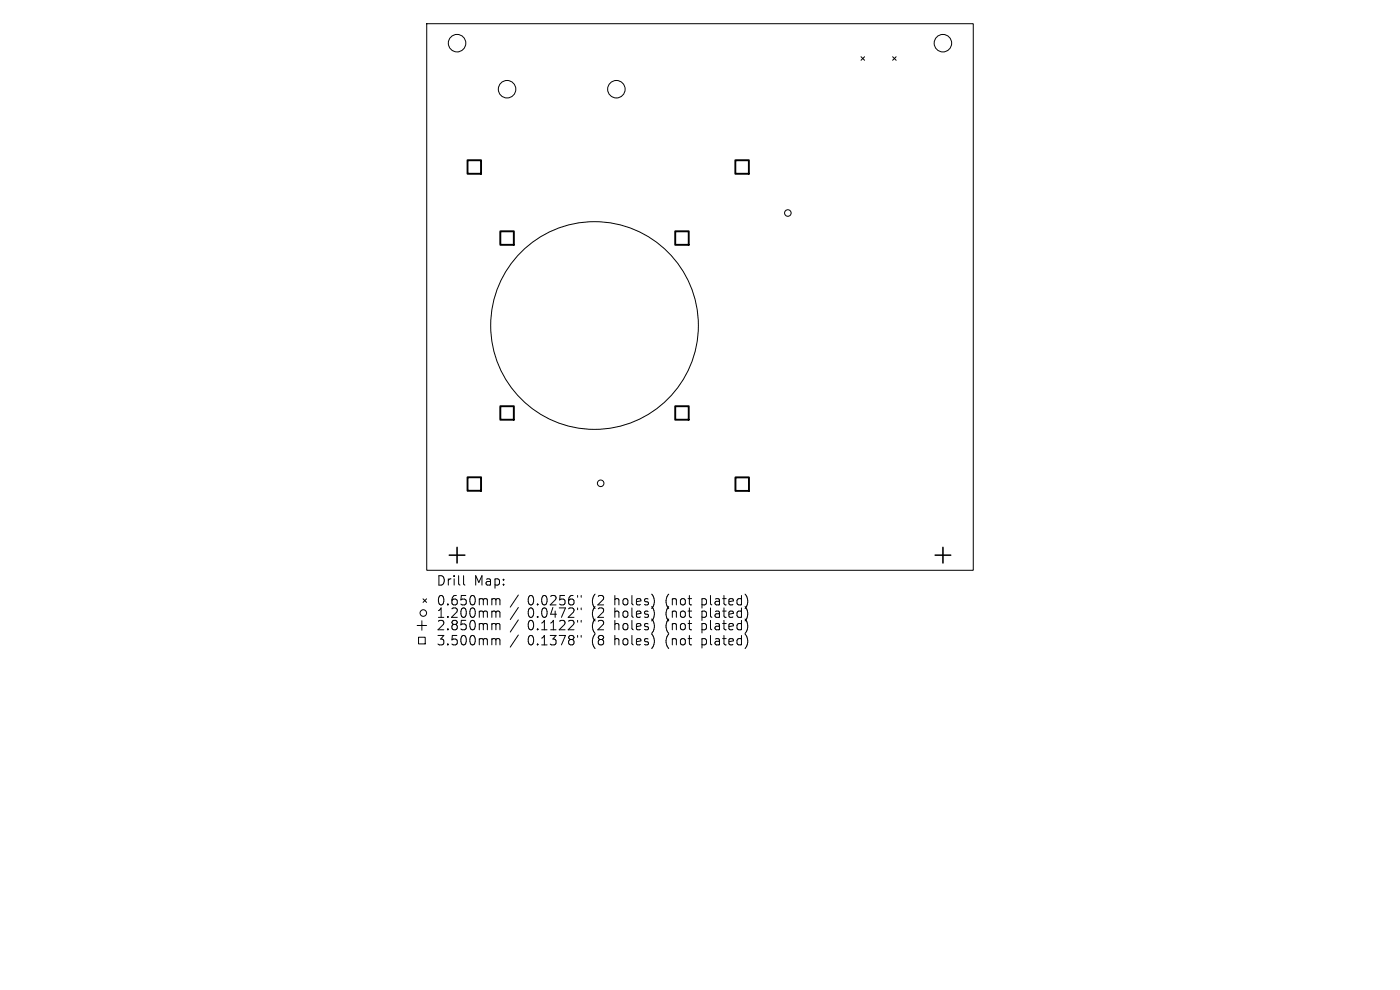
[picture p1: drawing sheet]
<svg xmlns="http://www.w3.org/2000/svg" width="297mm" height="210mm" viewBox="0 0 297 210" stroke-linecap="round" stroke-linejoin="round" font-family="sans-serif">
<defs><g id="words">
<g font-size="2.8">
<text x="92.5" y="124.5">Drill</text>
<text x="100.5" y="124.5">Map:</text>
<text x="92.5" y="128.7">0.650mm</text>
<text x="92.5" y="131.3">1.200mm</text>
<text x="111.9" y="128.7">0.0256&quot;</text>
<text x="111.9" y="131.3">0.0472&quot;</text>
<text x="125.7" y="128.7">(2</text>
<text x="125.7" y="131.3">(2</text>
<text x="130.6" y="128.7">holes)</text>
<text x="130.6" y="131.3">holes)</text>
<text x="141.7" y="128.7">(not</text>
<text x="141.7" y="131.3">(not</text>
<text x="149.5" y="128.7">plated)</text>
<text x="149.5" y="131.3">plated)</text>
<text x="92.5" y="134">2.850mm</text>
<text x="92.5" y="137.2">3.500mm</text>
<text x="111.9" y="134">0.1122&quot;</text>
<text x="111.9" y="137.2">0.1378&quot;</text>
<text x="125.7" y="134">(2</text>
<text x="125.7" y="137.2">(8</text>
<text x="130.6" y="134">holes)</text>
<text x="130.6" y="137.2">holes)</text>
<text x="141.7" y="134">(not</text>
<text x="141.7" y="137.2">(not</text>
<text x="149.5" y="134">plated)</text>
<text x="149.5" y="137.2">plated)</text>
</g>
</g></defs>
<g fill="none" stroke="#000" stroke-width=".21">
<path d="M90.5 5h116v116h-116zM182.7 12l.7 .8M183.4 12l-.7 .8M189.4 12l.7 .8M190.1 12l-.7 .8M88.5 132.7h2M88.8 135.2h1.4v1.4h-1.4zM89.5 131.7v2M89.7 127l.8 .8M90.5 127l-.8 .8M98.3 122.1v1.7l.3 .3M104.6 127l.5 .1 .1 .2"/>
<path d="M104.6 129.6h.3l.3 .3M104.6 132.3l.5 .1 .1 .2M104.6 135.5l.5 .1 .1 .2M105.2 127.3l.3-.3 .5 .1 .1 1.2M105.2 127.3v1M105.2 129.9v1.1M105.2 132.6v1M105.2 135.8v1M105.2 129.9l.3-.3 .5 .1 .1 1.3M105.2 132.6l.3-.3 .5 .1 .1 1.2M105.2 135.8l.3-.3 .5 .1 .1 1.2M110 126.2l-1.8 2.6"/>
<path d="M110 128.9l-1.8 2.5M110 131.5l-1.8 2.6M110 134.7l-1.8 2.6M122.5 126.3v.4M122.5 129v.3M122.5 131.6v.4M122.5 134.8v.4M123.3 126.3v.4M123.3 129v.3M123.3 131.6v.4M123.3 134.8v.4"/>
<circle cx="97" cy="9.2" r="1.86"/>
<circle cx="107.6" cy="18.9" r="1.86"/>
<circle cx="130.8" cy="18.9" r="1.86"/>
<circle cx="200" cy="9.2" r="1.86"/>
<circle cx="167.1" cy="45.2" r=".7"/>
<circle cx="126.1" cy="69.1" r="22"/>
<circle cx="127.4" cy="102.5" r=".7"/>
<circle cx="89.8" cy="130" r=".7"/>
</g>
<path d="M95.3 117.8h3.3M97 116.1v3.3M198.4 117.8h3.3M200 116.1v3.3" fill="none" stroke="#000" stroke-width=".33"/>
<path d="M99.2 34h2.9v2.9h-2.9zM156 34h2.9v2.9h-2.9zM106.1 49.1h2.9v2.8h-2.9zM143.2 49.1h2.9v2.8h-2.9zM106.1 86.2h2.9v2.8h-2.9zM143.2 86.2h2.9v2.8h-2.9zM99.2 101.2h2.9v2.9h-2.9zM156 101.3h2.9v2.8h-2.9z" fill="none" stroke="#000" stroke-width=".41"/>
<use href="#words"/>
</svg>
